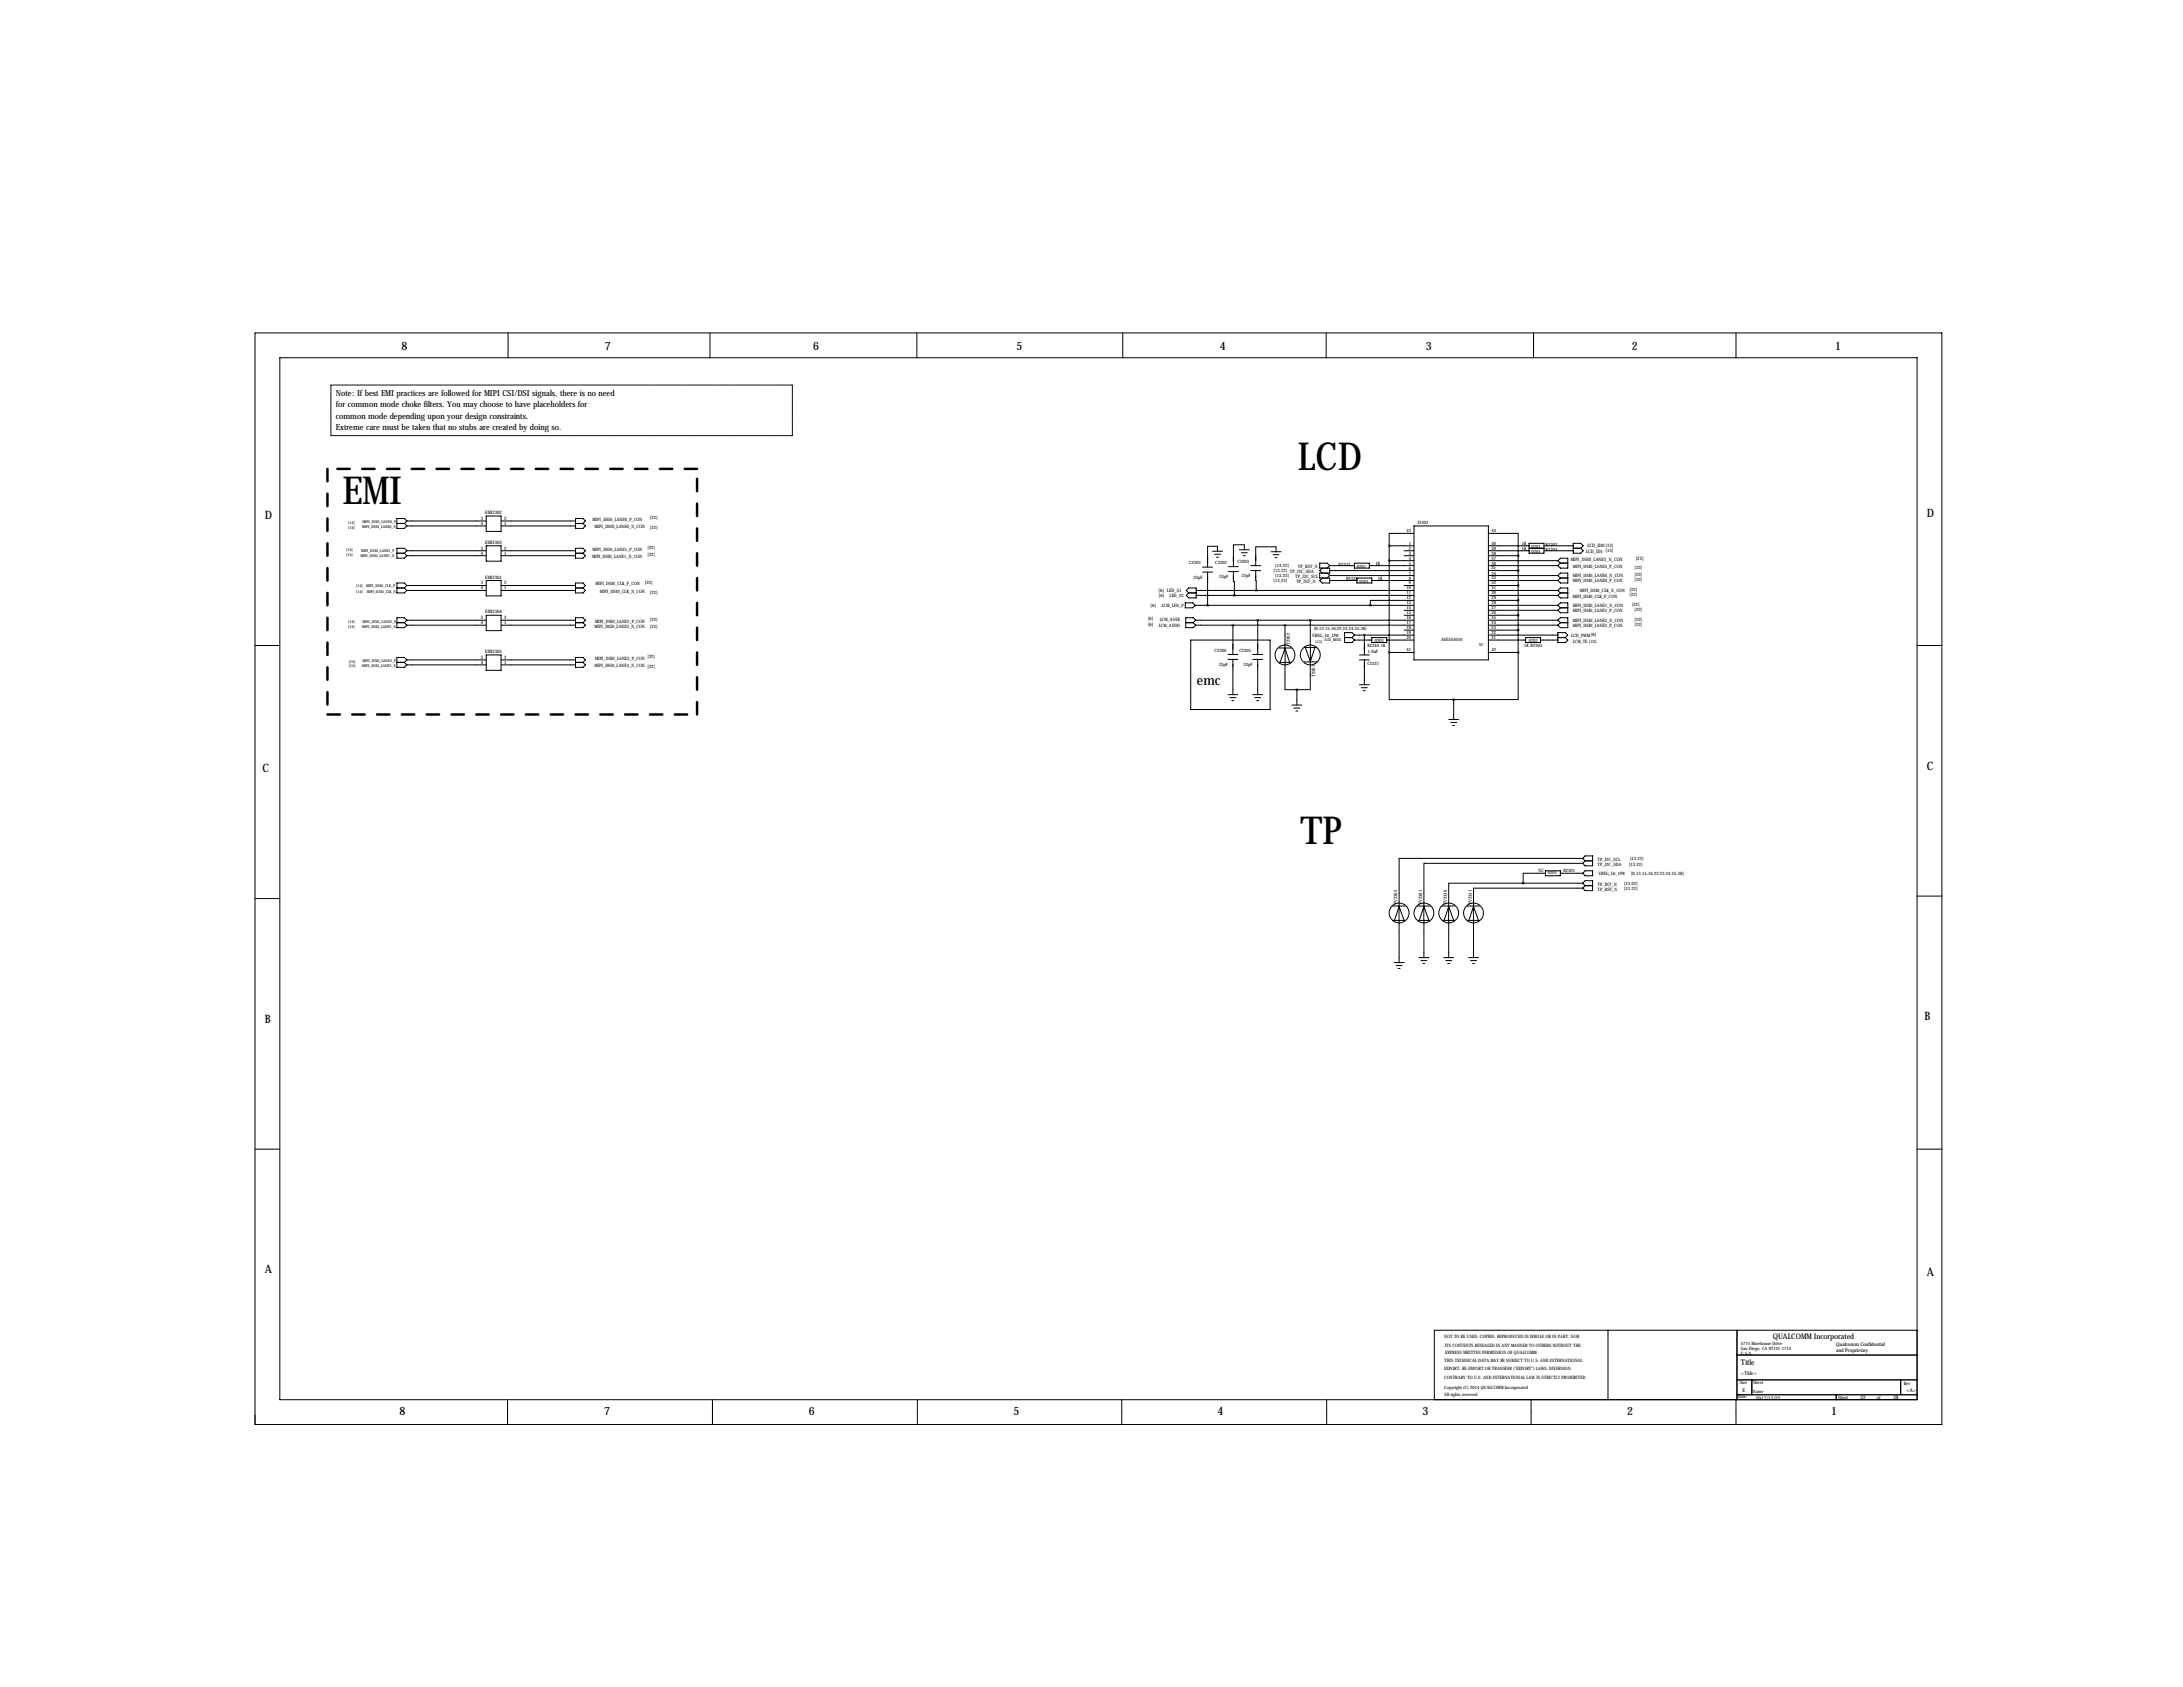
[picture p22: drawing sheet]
<svg xmlns="http://www.w3.org/2000/svg" width="1118mm" height="864mm" viewBox="0 0 1118 864" stroke-linecap="round" stroke-linejoin="round" font-family="sans-serif">
<defs><g id="words">
<g font-size="19.7">
<text x="665" y="241">LCD</text>
<text x="175" y="258">EMI</text>
<text x="666" y="432">TP</text>
</g>
<text font-size="7.3" x="613" y="351">emc</text>
<g font-size="5.9">
<text x="205" y="179">8</text>
<text x="310" y="179">7</text>
<text x="416" y="179">6</text>
<text x="520" y="179">5</text>
<text x="625" y="179">4</text>
<text x="730" y="179">3</text>
<text x="835" y="179">2</text>
<text x="940" y="179">1</text>
<text x="136" y="266">D</text>
<text x="987" y="264">D</text>
<text x="134" y="395">C</text>
<text x="987" y="394">C</text>
<text x="136" y="523">B</text>
<text x="985" y="522">B</text>
<text x="136" y="652">A</text>
<text x="987" y="653">A</text>
<text x="204" y="724">8</text>
<text x="309" y="724">7</text>
<text x="414" y="724">6</text>
<text x="519" y="724">5</text>
<text x="623" y="724">4</text>
<text x="728" y="724">3</text>
<text x="833" y="724">2</text>
<text x="938" y="724">1</text>
</g>
<g font-size="4.3">
<text x="172" y="203">Note: If best EMI practices are followed for MIPI CSI/DSI signals, there is no need</text>
<text x="172" y="209">for common mode choke filters. You may choose to have placeholders for</text>
<text x="172" y="214">common mode depending upon your design constraints.</text>
<text x="172" y="220">Extreme care must be taken that no stubs are created by doing so.</text>
</g>
<g font-size="4">
<text x="908" y="686">QUALCOMM Incorporated</text>
<text x="891" y="699">Title</text>
</g>
<g font-size="2.6">
<text x="940" y="689">Qualcomm Confidential</text>
<text x="940" y="692">and Proprietary</text>
<text x="891" y="704">&lt;Title&gt;</text>
<text x="892" y="712">E</text>
<text x="976" y="713">&lt;A&gt;</text>
<text x="899" y="717">2017/12/22</text>
<text x="952" y="716">22</text>
<text x="969" y="716">38</text>
</g>
<g font-size="2.4">
<text x="248" y="263">EMI2302</text>
<text x="246" y="266">3</text>
<text x="246" y="269">4</text>
<text x="258" y="266">2</text>
<text x="258" y="269">1</text>
<text x="246" y="281">3</text>
<text x="248" y="278">EMI2303</text>
<text x="258" y="281">2</text>
<text x="813" y="280">LCD_ID0[13]</text>
<text x="246" y="284">4</text>
<text x="258" y="284">1</text>
<text x="804" y="287">MIPI_DSI0_LANE3_N_CON</text>
<text x="812" y="283">LCD_ID1 [13]</text>
<text x="837" y="287">[22]</text>
<text x="704" y="289">1K</text>
<text x="246" y="299">3</text>
<text x="248" y="296">EMI2301</text>
<text x="258" y="299">2</text>
<text x="705" y="297">1K</text>
<text x="246" y="302">4</text>
<text x="258" y="302">1</text>
<text x="593" y="303">[6] LED_S1</text>
<text x="246" y="317">3</text>
<text x="248" y="314">EMI2304</text>
<text x="258" y="317">2</text>
<text x="246" y="320">4</text>
<text x="258" y="320">1</text>
<text x="248" y="334">EMI2305</text>
<text x="246" y="337">3</text>
<text x="246" y="340">4</text>
<text x="258" y="337">2</text>
<text x="258" y="340">1</text>
</g>
<g font-size="2.3">
<text x="303" y="267">MIPI_DSI0_LANE0_P_CON</text>
<text x="333" y="266">[22]</text>
<text x="726" y="268">J2303</text>
<text x="304" y="271">MIPI_DSI0_LANE0_N_CON</text>
<text x="333" y="271">[22]</text>
<text x="720" y="273">43</text>
<text x="764" y="273">44</text>
<text x="303" y="282">MIPI_DSI0_LANE1_P_CON</text>
<text x="331" y="281">[22]</text>
<text x="721" y="279">1</text>
<text x="721" y="281">2</text>
<text x="764" y="281">39</text>
<text x="764" y="279">40</text>
<text x="779" y="279">1K</text>
<text x="779" y="281">1K</text>
<text x="784" y="280">0201</text>
<text x="791" y="279">R2303</text>
<text x="791" y="282">R2304</text>
<text x="303" y="286">MIPI_DSI0_LANE1_N_CON</text>
<text x="331" y="285">[22]</text>
<text x="721" y="284">3</text>
<text x="721" y="287">4</text>
<text x="764" y="287">37</text>
<text x="764" y="284">38</text>
<text x="784" y="283">0201</text>
<text x="609" y="289">C2301</text>
<text x="622" y="289">C2302</text>
<text x="634" y="288">C2303</text>
<text x="652" y="293">[13,22] TP_I2C_SDA</text>
<text x="653" y="290">[13,22]</text>
<text x="664" y="291">TP_RST_N</text>
<text x="685" y="290">R2333</text>
<text x="695" y="291">0201</text>
<text x="721" y="289">5</text>
<text x="721" y="292">6</text>
<text x="763" y="291">35</text>
<text x="764" y="289">36</text>
<text x="805" y="291">MIPI_DSI0_LANE3_P_CON</text>
<text x="837" y="291">[22]</text>
<text x="305" y="300">MIPI_DSI0_CLK_P_CON</text>
<text x="330" y="299">[22]</text>
<text x="611" y="296">33pF</text>
<text x="624" y="296">33pF</text>
<text x="636" y="296">33pF</text>
<text x="652" y="298">[13,22]</text>
<text x="653" y="295">[13,22]</text>
<text x="663" y="296">TP_I2C_SCL</text>
<text x="664" y="298">TP_INT_N</text>
<text x="689" y="297">R2335</text>
<text x="696" y="298">0201</text>
<text x="721" y="294">7</text>
<text x="721" y="297">8</text>
<text x="721" y="299">9</text>
<text x="764" y="299">32</text>
<text x="764" y="297">33</text>
<text x="764" y="294">34</text>
<text x="805" y="298">MIPI_DSI0_LANE0_P_CON</text>
<text x="805" y="295">MIPI_DSI0_LANE0_N_CON</text>
<text x="837" y="298">[22]</text>
<text x="837" y="295">[22]</text>
<text x="307" y="304">MIPI_DSI0_CLK_N_CON</text>
<text x="333" y="304">[22]</text>
<text x="593" y="306">[6]</text>
<text x="599" y="306">LED_S2</text>
<text x="720" y="302">10</text>
<text x="720" y="304">11</text>
<text x="764" y="304">30</text>
<text x="764" y="302">31</text>
<text x="809" y="303">MIPI_DSI0_CLK_N_CON</text>
<text x="834" y="305">[22]</text>
<text x="834" y="303">[22]</text>
<text x="589" y="311">[6]</text>
<text x="595" y="311">LCM_LED_P</text>
<text x="720" y="307">12</text>
<text x="720" y="309">13</text>
<text x="720" y="312">14</text>
<text x="764" y="312">27</text>
<text x="764" y="309">28</text>
<text x="764" y="307">29</text>
<text x="805" y="306">MIPI_DSI0_CLK_P_CON</text>
<text x="805" y="311">MIPI_DSI0_LANE1_N_CON</text>
<text x="836" y="310">[22]</text>
<text x="333" y="318">[22]</text>
<text x="588" y="318">[6]</text>
<text x="720" y="314">15</text>
<text x="720" y="317">16</text>
<text x="764" y="317">25</text>
<text x="764" y="314">26</text>
<text x="805" y="313">MIPI_DSI0_LANE1_P_CON</text>
<text x="837" y="318">[22]</text>
<text x="837" y="313">[22]</text>
<text x="304" y="321">MIPI_DSI0_LANE2_N_CON</text>
<text x="305" y="319">MIPI_DSI0_LANE2_P_CON</text>
<text x="333" y="322">[22]</text>
<text x="588" y="321">[6]</text>
<text x="593" y="321">LCM_AVDD</text>
<text x="594" y="318">LCM_AVEE</text>
<text x="673" y="323">[9,13,15,16,22,23,24,25,38]</text>
<text x="720" y="320">17</text>
<text x="720" y="322">18</text>
<text x="764" y="322">23</text>
<text x="764" y="320">24</text>
<text x="805" y="318">MIPI_DSI0_LANE2_N_CON</text>
<text x="805" y="321">MIPI_DSI0_LANE2_P_CON</text>
<text x="837" y="320">[22]</text>
<text x="672" y="326">VREG_L6_1P8</text>
<text x="704" y="329">0201</text>
<text x="720" y="325">19</text>
<text x="720" y="327">20</text>
<text x="738" y="328">ASE5S4010</text>
<text x="764" y="327">21</text>
<text x="764" y="325">22</text>
<text x="783" y="329">0201</text>
<text x="804" y="326">LCD_PW</text>
<text x="805" y="329">LCM_TE[13]</text>
<text x="812" y="326">M[6]</text>
<text x="622" y="334">C2306</text>
<text x="635" y="334">C2305</text>
<text x="660" y="330" transform="rotate(-90 660 330)">T2302</text>
<text x="700" y="331">R23441K</text>
<text x="700" y="334">1.0uF</text>
<text x="720" y="334">41</text>
<text x="764" y="334">42</text>
<text x="780" y="331">1K R2305</text>
<text x="304" y="342">MIPI_DSI0_LANE3_N_CON [22]</text>
<text x="305" y="338">MIPI_DSI0_LANE3_P_CON</text>
<text x="331" y="337">[22]</text>
<text x="624" y="341">33pF</text>
<text x="637" y="341">33pF</text>
<text x="700" y="340">C2321</text>
<text x="673" y="346" transform="rotate(-90 673 346)">T2301</text>
<text x="818" y="441">TP_I2C_SCL</text>
<text x="818" y="443">TP_I2C_SDA</text>
<text x="834" y="443">[13,22]</text>
<text x="835" y="440">[13,22]</text>
<text x="788" y="447">NC</text>
<text x="792" y="448">0201</text>
<text x="800" y="446">R2301</text>
<text x="818" y="448">VREG_L6_1P8</text>
<text x="835" y="448">[9,13,15,16,22,23,24,25,38]</text>
<text x="818" y="456">TP_RST_N</text>
<text x="818" y="453">TP_INT_N</text>
<text x="831" y="456">[13,22]</text>
<text x="831" y="453">[13,22]</text>
<text x="715" y="463" transform="rotate(-90 715 463)">FV2302</text>
<text x="728" y="463" transform="rotate(-90 728 463)">FV2301</text>
<text x="741" y="463" transform="rotate(-90 741 463)">FV2330</text>
<text x="753" y="463" transform="rotate(-90 753 463)">FV2331</text>
<text x="739" y="685">NOT TO BE USED, COPIED, REPRODUCED IN W</text>
<text x="740" y="689">ITS CONTENTS REVEALED IN ANY MANNER TO OTHERS W</text>
<text x="785" y="685">HOLE OR IN PART, NOR</text>
<text x="797" y="689">ITHOUT THE</text>
<text x="891" y="688">5775 Morehouse Drive</text>
<text x="740" y="693">EXPRESS W</text>
<text x="751" y="693">RITTEN PERMISSION OF QUALCOMM.</text>
<text x="891" y="691">San Diego, CA 92121-1714</text>
<text x="891" y="693">U.S.A.</text>
<text x="739" y="702">EXPORT, RE-EXPORT OR TRANSFER (&quot;EXPORT&quot;) LAW</text>
<text x="739" y="697">THIS TECHNICAL DATA MAY BE SUBJECT TO U.S. AND INTERNATIONAL</text>
<text x="791" y="702">S. DIVERSION</text>
<text x="739" y="706">CONTRARY TO U.S. AND INTERNATIONAL LAWIS STRICTLY PROHIBITED</text>
<text x="739" y="711">Copyright (C) 2014 QUALCOMM Incorporated</text>
<text x="891" y="708">Size</text>
<text x="897" y="713">Name</text>
<text x="898" y="709">Sheet</text>
<text x="975" y="709">Rev</text>
<text x="739" y="715">All rights reserved</text>
<text x="890" y="716">Date:</text>
<text x="941" y="716">Sheet</text>
<text x="961" y="716">of</text>
</g>
<g font-size="2">
<text x="178" y="268">[14]</text>
<text x="186" y="268">MIPI_DSI0_LANE0_P</text>
<text x="178" y="271">[14]</text>
<text x="185" y="270">MIPI_DSI0_LANE0_N</text>
<text x="177" y="282">[14]</text>
<text x="177" y="285">[14]</text>
<text x="185" y="285">MIPI_DSI0_LANE1_N</text>
<text x="185" y="282">MIPI_DSI0_LANE1_P</text>
<text x="182" y="300">[14]</text>
<text x="182" y="303">[14]</text>
<text x="187" y="300">MIPI_DSI0_CLK_P</text>
<text x="188" y="303">MIPI_DSI0_CLK_N</text>
<text x="178" y="319">[14]</text>
<text x="178" y="321">[14]</text>
<text x="185" y="321">MIPI_DSI0_LANE2_N</text>
<text x="186" y="319">MIPI_DSI0_LANE2_P</text>
<text x="674" y="329">[13]</text>
<text x="678" y="328">LCD_RESX</text>
<text x="757" y="331">NC</text>
<text x="179" y="339">[14]</text>
<text x="179" y="342">[14]</text>
<text x="185" y="342">MIPI_DSI0_LANE3_N</text>
<text x="186" y="339">MIPI_DSI0_LANE3_P</text>
</g>
</g></defs>
<g fill="none" stroke="#000" stroke-width=".51">
<path d="M260 170v13M304 170h-173v559h863v-398M304 170h690v160h-13M363 170v13M469 170v13M575 170v13M679 170v13M785 170v13M889 170v13M143 183h838v534h-838zM203 268h4M207 268l1 1"/>
<path d="M208 267h41M208 269h41M208 267l-1-2h-4v6h4l1-2M208 267l-1 1M249 264h8v8h-8zM249 279h8v8h-8zM257 267h38M257 269h38M295 268h3M295 265h3l2 2-2 1 2 1-2 2h-3zM711 279h13M711 279v55"/>
<path d="M724 273h-13v6M724 269h38v69h-38zM762 273h15v11M762 279h21M783 278h7v5h-7zM790 279h15M805 278h4l2 1-2 2 2 1-2 1h-4zM203 283h4M207 283l1 1M208 300h41M208 282h41M208 284h41"/>
<path d="M208 300l-1-2h-4v6h4l1-2M208 282l-1-1h-4v5h4l1-2M208 300l-1 1M208 282l-1 1M249 297h8v8h-8zM257 300h38M257 282h38M257 284h38M295 298h3l2 2-2 1 2 1-2 2h-3zM295 281h3l2 1-2 1 2 1-2 2h-3zM295 283h3M616 293h5"/>
<path d="M616 290h5M618 293v17M621 282h5M622 284h3M623 285h1M623 282v-2h-5v10M629 293h5M629 290h5M631 293l1 12M634 281h6M636 283h3M637 284h1"/>
<path d="M637 281v-2h-6v11M640 290h5M640 292h5M643 292v10M651 282h5M652 284h3M653 285h1M653 282v-2h-10v10M677 291l-1 1 1 1M679 293l2 2M681 297h14M681 290h12"/>
<path d="M681 292h43M681 295h43M681 290l-2-2h-3v3h5v2h-5v3h5v2h-4l-1-1 1-1M681 295l-2 1M681 290l-2 1M693 288h8v3h-8zM695 296h7v2h-7zM701 290h23M702 297h22M711 287h13M719 300h5M719 282h5"/>
<path d="M719 284h5M762 292h15M762 297h36M762 300h15M762 282h21M762 284h15M762 287h36M762 290h36M762 295h36M777 284v50M783 281h7M790 282h15"/>
<path d="M798 287l1-1h4v5h-4l-1-1M798 295l1-2h4v5h-4l-1-1M798 295l1 1M798 287l1 1M799 288h4M799 296h4M799 288l-1 2M799 296l-1 1M805 281h4M203 301h4M203 319h4M207 301l1 1"/>
<path d="M207 319l1 1M208 302h41M208 318h41M208 318l-1-2h-4v5h4l1-1M208 318l-1 1M249 315h8v8h-8zM257 302h38M257 318h38M295 301h3M295 319h3M295 316h3l2 2-2 1 2 1-2 1h-3zM607 309h4l1 1-1 1h-4z"/>
<path d="M607 319h4M609 301h3v5h-3l-2-1 2-1-2-2zM609 304h3M611 319l1 1M612 310h112M612 318h112M612 318l-1-2h-4v5h4l1-1M612 318l-1 1M612 302h112M612 305h112M644 318v17M671 318v35h-7"/>
<path d="M719 315h5M719 312h5M724 307h-22v3M762 302h36M762 315h15M762 318h36M762 305h36M762 307h15M762 310h36M762 312h36M798 302l1-1h4v5h-4l-1-1M798 318l1-2h4v5h-4l-1-1"/>
<path d="M798 318l1 1M798 310l1-1h4v5h-4l-1-2M798 302l1 2M798 310l1 1M799 304h4M799 319h4M799 319l-1 1M799 304l-1 1M799 311h4M799 311l-1 1M131 330h12M203 339h4"/>
<path d="M207 339l1 1M208 320h41M208 338h41M208 338l-1-1h-4v5h4l1-2M208 338l-1 1M249 335h8v8h-8zM257 320h38M257 338h38M295 339h3M295 337h3l2 1-2 1 2 1-2 2h-3zM610 328h40v35h-40zM612 320h112"/>
<path d="M629 338h5M629 335h5M631 320v15M631 338v18M641 338h5M641 335h5M644 338v18M655 332h6M655 339h6M655 339l3-7v7M658 339v14h6M658 320v12l2 7"/>
<path d="M668 339h6M668 331h6M668 331l3 8 2-7M688 326h4M692 326l1 2M693 328h9M693 325l-1-1h-4v5h4l1-1M693 325h31M693 325l-1 1M696 335h5M696 338h5M698 325v10"/>
<path d="M698 338v13M702 326h8v3h-8zM710 328h14M711 334v24h33M711 334h13M719 323h5M762 328h19M762 320h36M762 323h15M762 325h36M762 334h15M777 334v24h-33"/>
<path d="M781 326h8v3h-8zM789 328h9M798 326h3M798 324h3l2 1-2 1 2 2-2 1h-3zM208 340h41M257 340h38M629 356h5M630 357h3M631 359h1M641 356h5M642 357h3M643 359h1"/>
<path d="M664 353v8M696 351h5M697 352h3M698 354h1M744 358v10M661 361h5M662 362h3M663 364h1M742 368h5M743 370h3M744 371h1M810 439h-94v54"/>
<path d="M810 439l2-1h3v5h-3l-2-1M810 439l2 2M131 460h12M780 452h-38v38M780 452h30M791 447h-11v5M791 446h8v2h-8zM799 447h11M810 442h-81v48M810 455h-56v35M810 452l2-1h3v5h-3l-2-1M810 452l2 1"/>
<path d="M812 446h3v2h-3l-2-1zM812 453h3M812 453l-2 2M812 441h3M812 441l-2 1M981 459h13M713 464h6M713 471h6M716 464l3 7M716 464l-2 7M726 464h6M726 471h6"/>
<path d="M729 464l3 7M729 464l-2 7M738 464h7M738 471h7M742 464l2 7M742 464l-3 7M751 464h6M751 471h6M754 464l3 7M754 464l-2 7M714 493h5M715 494h3"/>
<path d="M716 496h1M726 490h6M727 492h4M728 493h1M739 490h5M740 492h3M741 493h1M752 490h5M753 492h3M754 493h1M131 588h12M981 588h13"/>
<path d="M823 681v36M889 681v36M889 694h92M981 681h-247v36M260 717v12M365 717v12M470 717v12M574 717v12M679 717v12M784 717v12M889 717v12M889 714h92"/>
<path d="M889 706h92M897 706v8M940 714v3M973 706v8"/>
<circle cx="658" cy="335" r="5"/>
<circle cx="671" cy="335" r="5"/>
<circle cx="716" cy="467" r="5"/>
<circle cx="729" cy="467" r="5"/>
<circle cx="742" cy="467" r="5"/>
<circle cx="754" cy="467" r="5"/>
</g>
<path d="M169 197h237M406 197v26M169 223v-26M406 223h-237" fill="none" stroke="#000" stroke-width=".51" stroke-dasharray=".4 .4"/>
<path d="M168 240v126M357 240h-189M168 366h189M357 366v-126" fill="none" stroke="#000" stroke-width="1.3" stroke-dasharray="6.3 6.3"/>
<path d="M698 325a.5 .5 0 0 0 1 0 .5 .5 0 0 0-1 0z" fill="#000" stroke="#000" stroke-width="1.3"/>
<use href="#words"/>
</svg>
